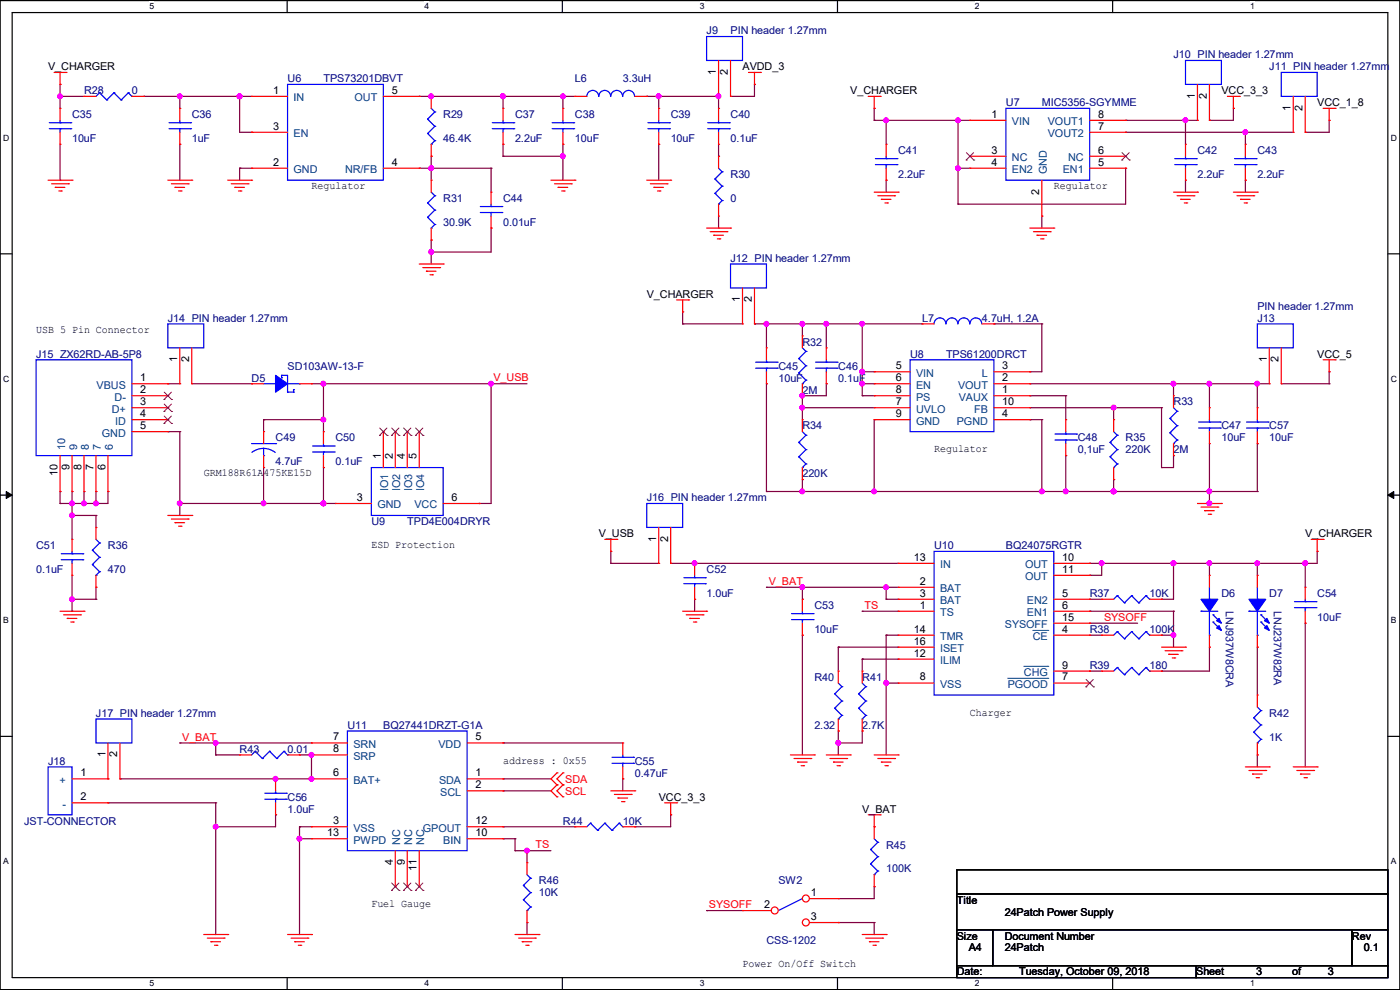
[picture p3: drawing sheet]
<svg xmlns="http://www.w3.org/2000/svg" width="297mm" height="210mm" viewBox="0 0 297 210" stroke-linecap="round" stroke-linejoin="round" font-family="sans-serif">
<defs><g id="words">
<g font-size="2.3" fill="#000080">
<text x="149.9" y="7.3">J9</text>
<text x="155" y="7.3">PIN header 1.27mm</text>
<text x="61" y="17.4">U6</text>
<text x="68.6" y="17.4">TPS73201DBVT</text>
<text x="122" y="17.4">L6</text>
<text x="132.1" y="17.4">3.3uH</text>
<text x="249" y="12.4">J10 PIN header 1.27mm</text>
<text x="269.3" y="14.9">J11 PIN header 1.27mm</text>
<text x="17.8" y="20">R28</text>
<text x="28" y="20">0</text>
<text x="213.4" y="22.5">U7</text>
<text x="221" y="22.5">MIC5356-SGYMME</text>
<text x="15.3" y="25.1">C35</text>
<text x="40.7" y="25.1">C36</text>
<text x="94" y="25.1">R29</text>
<text x="109.3" y="25.1">C37</text>
<text x="122" y="25.1">C38</text>
<text x="142.3" y="25.1">C39</text>
<text x="155" y="25.1">C40</text>
<text x="15.3" y="30.1">10uF</text>
<text x="40.7" y="30.1">1uF</text>
<text x="94" y="30.1">46.4K</text>
<text x="109.3" y="30.1">2.2uF</text>
<text x="122" y="30.1">10uF</text>
<text x="142.3" y="30.1">10uF</text>
<text x="155" y="30.1">0.1uF</text>
<text x="190.5" y="32.7">C41</text>
<text x="254" y="32.7">C42</text>
<text x="266.7" y="32.7">C43</text>
<text x="155" y="37.8">R30</text>
<text x="190.5" y="37.8">2.2uF</text>
<text x="254" y="37.8">2.2uF</text>
<text x="266.7" y="37.8">2.2uF</text>
<text x="94" y="42.8">R31</text>
<text x="94" y="47.9">30.9K</text>
<text x="106.7" y="42.8">C44</text>
<text x="106.7" y="47.9">0.01uF</text>
<text x="155" y="42.8">0</text>
<text x="155" y="55.5">J12 PIN header 1.27mm</text>
<text x="266.7" y="65.7">PIN header 1.27mm</text>
<text x="35.6" y="68.2">J14 PIN header 1.27mm</text>
<text x="195.6" y="68.2">L7</text>
<text x="208.3" y="68.2">4.7uH, 1.2A</text>
<text x="266.7" y="68.2">J13</text>
<text x="7.7" y="75.9">J15 ZX62RD-AB-5P8</text>
<text x="170.2" y="73.3">R32</text>
<text x="193.1" y="75.9">U8</text>
<text x="200.7" y="75.9">TPS61200DRCT</text>
<text x="53.4" y="80.9">D5</text>
<text x="61" y="78.4">SD103AW-13-F</text>
<text x="165.1" y="78.4">C45</text>
<text x="165.1" y="80.9">10uF</text>
<text x="170.2" y="83.5">2M</text>
<text x="177.8" y="78.4">C46</text>
<text x="177.8" y="80.9">0.1uF</text>
<text x="249" y="86">R33</text>
<text x="58.5" y="93.6">C49</text>
<text x="71.2" y="93.6">C50</text>
<text x="170.2" y="91.1">R34</text>
<text x="228.6" y="93.6">C48</text>
<text x="238.8" y="93.6">R35</text>
<text x="259.1" y="91.1">C47</text>
<text x="259.1" y="93.6">10uF</text>
<text x="269.3" y="91.1">C57</text>
<text x="269.3" y="93.6">10uF</text>
<text x="58.5" y="98.7">4.7uF</text>
<text x="71.2" y="98.7">0.1uF</text>
<text x="170.2" y="101.3">220K</text>
<text x="228.6" y="96.2">0,1uF</text>
<text x="238.8" y="96.2">220K</text>
<text x="249" y="96.2">2M</text>
<text x="137.2" y="106.3">J16 PIN header 1.27mm</text>
<text x="78.8" y="111.4">U9</text>
<text x="86.4" y="111.4">TPD4E004DRYR</text>
<text x="7.7" y="116.5">C51</text>
<text x="22.9" y="116.5">R36</text>
<text x="198.2" y="116.5">U10</text>
<text x="213.4" y="116.5">BQ24075RGTR</text>
<text x="7.7" y="121.6">0.1uF</text>
<text x="22.9" y="121.6">470</text>
<text x="149.9" y="121.6">C52</text>
<text x="149.9" y="126.7">1.0uF</text>
<text x="172.8" y="129.2">C53</text>
<text x="231.2" y="126.7">R37</text>
<text x="243.9" y="126.7">10K</text>
<text x="259.1" y="126.7">D6</text>
<text x="260.1" y="129.7" transform="rotate(90 260.1 129.7)">LNJ937W8CRA</text>
<text x="269.3" y="126.7">D7</text>
<text x="270.2" y="129.7" transform="rotate(90 270.2 129.7)">LNJ237W82RA</text>
<text x="279.4" y="126.7">C54</text>
<text x="279.4" y="131.7">10uF</text>
<text x="172.8" y="134.3">10uF</text>
<text x="231.2" y="134.3">R38</text>
<text x="243.9" y="134.3">100K</text>
<text x="231.2" y="141.9">R39</text>
<text x="243.9" y="141.9">180</text>
<text x="172.8" y="144.4">R40</text>
<text x="182.9" y="144.4">R41</text>
<text x="20.4" y="152.1">J17 PIN header 1.27mm</text>
<text x="73.7" y="154.6">U11</text>
<text x="81.3" y="154.6">BQ27441DRZT-G1A</text>
<text x="172.8" y="154.6">2.32</text>
<text x="182.9" y="154.6">2.7K</text>
<text x="269.3" y="152.1">R42</text>
<text x="50.8" y="159.7">R43</text>
<text x="61" y="159.7">0.01</text>
<text x="269.3" y="157.1">1K</text>
<text x="10.2" y="162.2">J18</text>
<text x="134.7" y="162.2">C55</text>
<text x="134.7" y="164.8">0.47uF</text>
<text x="61" y="169.8">C56</text>
<text x="61" y="172.4">1.0uF</text>
<text x="5.1" y="174.9">JST-CONNECTOR</text>
<text x="119.4" y="174.9">R44</text>
<text x="132.1" y="174.9">10K</text>
<text x="188" y="180">R45</text>
<text x="188" y="185.1">100K</text>
<text x="114.3" y="187.6">R46</text>
<text x="114.3" y="190.2">10K</text>
<text x="165.1" y="187.6">SW2</text>
<text x="162.6" y="200.3">CSS-1202</text>
</g>
<g font-size="2.3">
<text x="10.2" y="14.9">V_CHARGER</text>
<text x="151.9" y="15.9" transform="rotate(-90 151.9 15.9)">1</text>
<text x="154.4" y="15.9" transform="rotate(-90 154.4 15.9)">2</text>
<text x="157.5" y="14.9">AVDD_3</text>
<text x="58" y="19.9">1</text>
<text x="83.1" y="19.9">5</text>
<text x="180.4" y="20">V_CHARGER</text>
<text x="253.5" y="21" transform="rotate(-90 253.5 21)">1</text>
<text x="256" y="21" transform="rotate(-90 256 21)">2</text>
<text x="259.1" y="20">VCC_3_3</text>
<text x="273.8" y="23.5" transform="rotate(-90 273.8 23.5)">1</text>
<text x="276.3" y="23.5" transform="rotate(-90 276.3 23.5)">2</text>
<text x="279.4" y="22.5">VCC_1_8</text>
<text x="58" y="27.5">3</text>
<text x="210.4" y="25">1</text>
<text x="233" y="27.5">7</text>
<text x="233" y="25">8</text>
<text x="58" y="35.1">2</text>
<text x="83.1" y="35.1">4</text>
<text x="210.4" y="32.6">3</text>
<text x="210.4" y="35.1">4</text>
<text x="233" y="35.1">5</text>
<text x="233" y="32.6">6</text>
<text x="66.1" y="40.1">Regulator</text>
<text x="220.5" y="41.3" transform="rotate(-90 220.5 41.3)">2</text>
<text x="223.6" y="40.1">Regulator</text>
<text x="137.2" y="63.2">V_CHARGER</text>
<text x="157" y="64.1" transform="rotate(-90 157 64.1)">1</text>
<text x="159.5" y="64.1" transform="rotate(-90 159.5 64.1)">2</text>
<text x="7.7" y="70.6">USB 5 Pin Connector</text>
<text x="37.6" y="76.8" transform="rotate(-90 37.6 76.8)">1</text>
<text x="40.1" y="76.8" transform="rotate(-90 40.1 76.8)">2</text>
<text x="268.7" y="76.8" transform="rotate(-90 268.7 76.8)">1</text>
<text x="271.3" y="76.8" transform="rotate(-90 271.3 76.8)">2</text>
<text x="279.4" y="75.9">VCC_5</text>
<text x="29.8" y="80.9">1</text>
<text x="29.8" y="83.4">2</text>
<text x="190" y="78.3">5</text>
<text x="190" y="80.9">6</text>
<text x="190" y="83.4">8</text>
<text x="212.6" y="78.3">3</text>
<text x="212.6" y="80.9">2</text>
<text x="212.6" y="83.4">1</text>
<text x="29.8" y="85.9">3</text>
<text x="29.8" y="88.5">4</text>
<text x="190" y="85.9">7</text>
<text x="190" y="88.5">9</text>
<text x="212.6" y="85.9">10</text>
<text x="212.6" y="88.5">4</text>
<text x="29.8" y="91">5</text>
<text x="198.2" y="96">Regulator</text>
<text x="12.2" y="101" transform="rotate(-90 12.2 101)">10</text>
<text x="14.7" y="99.7" transform="rotate(-90 14.7 99.7)">9</text>
<text x="17.3" y="99.7" transform="rotate(-90 17.3 99.7)">8</text>
<text x="19.8" y="99.7" transform="rotate(-90 19.8 99.7)">7</text>
<text x="22.4" y="99.7" transform="rotate(-90 22.4 99.7)">6</text>
<text x="43.2" y="101">GRM188R61A475KE15D</text>
<text x="80.8" y="97.4" transform="rotate(-90 80.8 97.4)">1</text>
<text x="83.3" y="97.4" transform="rotate(-90 83.3 97.4)">2</text>
<text x="85.9" y="97.4" transform="rotate(-90 85.9 97.4)">4</text>
<text x="88.4" y="97.4" transform="rotate(-90 88.4 97.4)">5</text>
<text x="75.7" y="106.3">3</text>
<text x="95.8" y="106.3">6</text>
<text x="127" y="114">V_USB</text>
<text x="276.9" y="114">V_CHARGER</text>
<text x="78.8" y="116.3">ESD Protection</text>
<text x="139.2" y="114.9" transform="rotate(-90 139.2 114.9)">1</text>
<text x="141.7" y="114.9" transform="rotate(-90 141.7 114.9)">2</text>
<text x="193.8" y="119">13</text>
<text x="225.3" y="119">10</text>
<text x="195.1" y="124">2</text>
<text x="225.3" y="121.5">11</text>
<text x="195.1" y="126.6">3</text>
<text x="195.1" y="129.1">1</text>
<text x="225.3" y="126.6">5</text>
<text x="225.3" y="129.1">6</text>
<text x="225.3" y="131.7">15</text>
<text x="193.8" y="134.2">14</text>
<text x="193.8" y="136.7">16</text>
<text x="225.3" y="134.2">4</text>
<text x="193.8" y="139.3">12</text>
<text x="225.3" y="141.8">9</text>
<text x="195.1" y="144.4">8</text>
<text x="225.3" y="144.4">7</text>
<text x="205.8" y="151.8">Charger</text>
<text x="22.4" y="160.7" transform="rotate(-90 22.4 160.7)">1</text>
<text x="24.9" y="160.7" transform="rotate(-90 24.9 160.7)">2</text>
<text x="70.7" y="157.1">7</text>
<text x="70.7" y="159.6">8</text>
<text x="100.9" y="157.1">5</text>
<text x="17.1" y="164.7">1</text>
<text x="70.7" y="164.7">6</text>
<text x="100.9" y="164.7">1</text>
<text x="100.9" y="167.2">2</text>
<text x="106.7" y="162">address : 0x55</text>
<text x="17.1" y="169.8">2</text>
<text x="139.7" y="169.8">VCC_3_3</text>
<text x="182.9" y="172.4">V_BAT</text>
<text x="69.4" y="177.4">13</text>
<text x="70.7" y="174.8">3</text>
<text x="100.9" y="174.8">12</text>
<text x="100.9" y="177.4">10</text>
<text x="83.3" y="183.5" transform="rotate(-90 83.3 183.5)">4</text>
<text x="85.9" y="183.5" transform="rotate(-90 85.9 183.5)">9</text>
<text x="88.4" y="184.8" transform="rotate(-90 88.4 184.8)">11</text>
<text x="172" y="190.1">1</text>
<text x="203" y="191.7">Title</text>
<text x="78.8" y="192.5">Fuel Gauge</text>
<text x="162.1" y="192.6">2</text>
<text x="172" y="195.2">3</text>
<text x="213.2" y="194.2">24Patch Power Supply</text>
<text x="203" y="199.3">Size</text>
<text x="205.5" y="201.8">A4</text>
<text x="213.1" y="199.3">Document Number</text>
<text x="213.2" y="201.8">24Patch</text>
<text x="286.8" y="199.3">Rev</text>
<text x="289.4" y="201.8">0.1</text>
<text x="157.5" y="205.2">Power On/Off Switch</text>
<text x="203" y="206.9">Date:</text>
<text x="216.2" y="206.9">Tuesday, October 09, 2018</text>
<text x="253.8" y="206.9">Sheet</text>
<text x="266.5" y="206.9">3</text>
<text x="274.1" y="206.9">of</text>
<text x="281.7" y="206.9">3</text>
</g>
<g font-size="2.3" fill="#004080">
<text x="62.3" y="21.5">IN</text>
<text x="75.2" y="21.5">OUT</text>
<text x="62.3" y="29.1">EN</text>
<text x="214.7" y="26.6">VIN</text>
<text x="222.3" y="29.1">VOUT2</text>
<text x="222.3" y="26.6">VOUT1</text>
<text x="214.7" y="34.2">NC</text>
<text x="226.6" y="34.2">NC</text>
<text x="62.3" y="36.7">GND</text>
<text x="73.2" y="36.7">NR/FB</text>
<text x="214.7" y="36.7">EN2</text>
<text x="222.1" y="37" transform="rotate(-90 222.1 37)">GND</text>
<text x="225.5" y="36.7">EN1</text>
<text x="20.5" y="82.5">VBUS</text>
<text x="194.4" y="79.9">VIN</text>
<text x="194.4" y="82.5">EN</text>
<text x="203.2" y="82.5">VOUT</text>
<text x="208.3" y="79.9">L</text>
<text x="23.7" y="87.5">D+</text>
<text x="24.3" y="85">D-</text>
<text x="194.4" y="85">PS</text>
<text x="194.4" y="87.5">UVLO</text>
<text x="203.4" y="85">VAUX</text>
<text x="206.7" y="87.5">FB</text>
<text x="13.8" y="95.4" transform="rotate(-90 13.8 95.4)">10</text>
<text x="16.3" y="95.4" transform="rotate(-90 16.3 95.4)">9</text>
<text x="18.9" y="95.4" transform="rotate(-90 18.9 95.4)">8</text>
<text x="21.4" y="95.4" transform="rotate(-90 21.4 95.4)">7</text>
<text x="21.6" y="92.6">GND</text>
<text x="24" y="95.4" transform="rotate(-90 24 95.4)">6</text>
<text x="24.4" y="90.1">ID</text>
<text x="194.4" y="90.1">GND</text>
<text x="203" y="90.1">PGND</text>
<text x="80.1" y="107.9">GND</text>
<text x="82.4" y="104.1" transform="rotate(-90 82.4 104.1)">IO1</text>
<text x="84.9" y="104.1" transform="rotate(-90 84.9 104.1)">IO2</text>
<text x="87.5" y="104.1" transform="rotate(-90 87.5 104.1)">IO3</text>
<text x="87.9" y="107.9">VCC</text>
<text x="90" y="104.1" transform="rotate(-90 90 104.1)">IO4</text>
<text x="199.4" y="120.6">IN</text>
<text x="199.4" y="125.6">BAT</text>
<text x="217.5" y="120.6">OUT</text>
<text x="217.5" y="123.1">OUT</text>
<text x="199.4" y="128.2">BAT</text>
<text x="199.4" y="130.7">TS</text>
<text x="217.9" y="128.2">EN2</text>
<text x="217.9" y="130.7">EN1</text>
<text x="199.4" y="135.8">TMR</text>
<text x="213.2" y="133.3">SYSOFF</text>
<text x="219.1" y="135.8">CE</text>
<text x="199.4" y="138.3">ISET</text>
<text x="199.4" y="140.9">ILIM</text>
<text x="217.2" y="143.4">CHG</text>
<text x="199.4" y="146">VSS</text>
<text x="213.8" y="146">PGOOD</text>
<text x="75" y="158.7">SRN</text>
<text x="75" y="161.2">SRP</text>
<text x="93" y="158.7">VDD</text>
<text x="12.7" y="166.3">+</text>
<text x="75" y="166.3">BAT+</text>
<text x="93.1" y="166.3">SDA</text>
<text x="13.3" y="171.4">-</text>
<text x="93.4" y="168.8">SCL</text>
<text x="75" y="176.4">VSS</text>
<text x="75" y="179">PWPD</text>
<text x="84.9" y="179.2" transform="rotate(-90 84.9 179.2)">NC</text>
<text x="87.5" y="179.2" transform="rotate(-90 87.5 179.2)">NC</text>
<text x="89.7" y="176.4">GPOUT</text>
<text x="90" y="179.2" transform="rotate(-90 90 179.2)">NC</text>
<text x="94" y="179">BIN</text>
</g>
<g font-size="2.3" fill="#f00">
<text x="104.7" y="80.9">V_USB</text>
<text x="163.1" y="124.1">V_BAT</text>
<text x="183.4" y="129.2">TS</text>
<text x="234.2" y="131.7">SYSOFF</text>
<text x="38.7" y="157.1">V_BAT</text>
<text x="119.9" y="166">SDA</text>
<text x="119.9" y="168.6">SCL</text>
<text x="113.6" y="180">TS</text>
<text x="150.4" y="192.7">SYSOFF</text>
</g>
<g font-size="1.8">
<text x="31.7" y="2">5</text>
<text x="90.1" y="2">4</text>
<text x="148.5" y="2">3</text>
<text x="206.8" y="2">2</text>
<text x="265.2" y="2">1</text>
<text x=".7" y="29.8">D</text>
<text x="295.1" y="29.8">D</text>
<text x=".7" y="81">C</text>
<text x="295.1" y="81">C</text>
<text x=".7" y="132.2">B</text>
<text x="295.1" y="132.2">B</text>
<text x=".7" y="183.4">A</text>
<text x="295.1" y="183.4">A</text>
<text x="31.7" y="209.3">5</text>
<text x="90.1" y="209.3">4</text>
<text x="148.5" y="209.3">3</text>
<text x="206.8" y="209.3">2</text>
<text x="265.2" y="209.3">1</text>
</g>
</g></defs>
<path d="M0 .1h297v209.8h-297zM2.6 2.7h291.8v204.7h-291.8z" fill="none" stroke="#000" stroke-width=".25"/>
<g fill="#fff">
<path d="M31.7 .4h1v2h-1z"/>
<path d="M31.7 207.6h1v2h-1z"/>
</g>
<path d="M60.9 .1v2.6M60.9 207.4v2.5" fill="none" stroke="#000" stroke-width=".25"/>
<g fill="#fff">
<path d="M90.1 .4h1v2h-1z"/>
<path d="M90.1 207.6h1v2h-1z"/>
</g>
<path d="M119.3 .1v2.6M119.3 207.4v2.5" fill="none" stroke="#000" stroke-width=".25"/>
<g fill="#fff">
<path d="M148.5 .4h.9v2h-.9z"/>
<path d="M148.5 207.6h.9v2h-.9z"/>
</g>
<path d="M177.7 .1v2.6M177.7 207.4v2.5" fill="none" stroke="#000" stroke-width=".25"/>
<g fill="#fff">
<path d="M206.8 .4h1v2h-1z"/>
<path d="M206.8 207.6h1v2h-1z"/>
</g>
<path d="M236.1 .1v2.6M236.1 207.4v2.5" fill="none" stroke="#000" stroke-width=".25"/>
<g fill="#fff">
<path d="M265.2 .4h1v2h-1z"/>
<path d="M265.2 207.6h1v2h-1z"/>
<path d="M.7 28.2h1.2v2h-1.2z"/>
<path d="M295.1 28.2h1.2v2h-1.2z"/>
<path d="M.7 79.4h1.2v2h-1.2z"/>
<path d="M295.1 79.4h1.2v2h-1.2z"/>
</g>
<path d="M0 53.8h2.6M294.4 53.8h2.6" fill="none" stroke="#000" stroke-width=".25"/>
<g fill="#fff">
<path d="M.7 130.6h1.2v2h-1.2z"/>
<path d="M295.1 130.6h1.1v2h-1.1z"/>
</g>
<path d="M0 105h2.6M294.4 105h2.6" fill="none" stroke="#000" stroke-width=".25"/>
<path d="M1.3 104.3l1.3 .7-1.3 .7zM294.4 105l1.3-.7v1.4z" fill="#000" stroke="#000" stroke-width=".21"/>
<g fill="#fff">
<path d="M.7 181.8h1.2v2h-1.2z"/>
<path d="M295.1 181.8h1.1v2h-1.1z"/>
</g>
<path d="M0 156.2h2.6M294.4 156.2h2.6M203 184.5h91.4v5.1h-91.4zM203 189.6h91.4v7.6h-91.4zM203 197.2h7.6v7.7h-7.6zM210.6 197.2h76.2v7.7h-76.2zM286.8 197.2h7.6v7.7h-7.6zM203 204.9h50.8v2.5h-50.8zM253.8 204.9h40.6v2.5h-40.6z" fill="none" stroke="#000" stroke-width=".25"/>
<g fill="none" stroke="#800040" stroke-width=".25">
<path d="M12.7 17.9h.1M12.7 17.9v5.1M160.1 17.9h.1M160.1 17.9v2.5h-5.1M12.7 20.4h.1M12.7 38.2h.1M12.7 20.4h5.1M12.7 30.6v7.6M30.5 20.4h.1M30.5 20.4h22.9M38.1 20.4h.1M38.1 30.6h.1"/>
<path d="M38.1 20.4v2.6M38.1 30.6v7.6M50.8 35.7h.1M50.8 20.4h.1M50.8 35.7h2.6M50.8 20.4v7.7h2.6M50.8 35.7v2.5M53.4 28.1h.1M88.9 20.4h.1M88.9 35.7h.1M88.9 20.4h33.1M88.9 35.7h15.3"/>
<path d="M91.5 35.7h.1M91.5 20.4h.1M91.5 33.1h.1M91.5 33.1v5.1M104.2 35.7h.1M104.2 35.7v5.1M106.7 20.4h.1M106.7 30.6h.1M106.7 33.1h.1M106.7 20.4v2.6M106.7 30.6v2.5M106.7 33.1h12.7"/>
<path d="M119.4 20.4h.1M119.4 33.1h.1M119.4 30.6h.1M119.4 20.4v2.6M119.4 30.6v7.6M137.2 20.4h.1M137.2 20.4h15.2M139.7 20.4h.1M139.7 30.6h.1M139.7 20.4v2.6M139.7 30.6v7.6M152.4 20.4h.1"/>
<path d="M152.4 33.1h.1M152.4 20.4v2.6M152.4 30.6v2.5M155 20.4h.1M185.5 23h.1M185.5 25.5h.1M185.5 23v2.5M185.5 25.5h20.3M188 25.5h.1M188 38.2h.1M188 25.5v5.1M188 38.2v2.6"/>
<path d="M203.2 25.5h.1M203.2 35.7h.1M203.2 35.7h2.6M203.2 25.5v17.8M238.8 28.1h.1M238.8 25.5h.1M238.8 35.7h.1M238.8 25.5h15.2M238.8 28.1h35.6M238.8 35.7v7.6h-35.6M251.5 25.5h.1M251.5 38.2h.1"/>
<path d="M251.5 25.5v5.1M251.5 38.2v2.6M256.6 25.5h.1M261.7 23h.1M261.7 23v2.5h-5.1M264.2 28.1h.1M264.2 38.2h.1M264.2 28.1v2.5M264.2 38.2v2.6M276.9 28.1h.1M282 25.5h.1M282 25.5v2.6h-5.1"/>
<path d="M91.5 53.5h.1M91.5 50.9h.1M91.5 50.9v5.1M104.2 48.4h.1M104.2 48.4v5.1h-12.7M152.4 48.4h.1M152.4 45.8v2.6M203.2 43.3h.1M221 45.8h.1M221 45.8v2.6M144.8 66.2h.1M144.8 68.7h.1"/>
<path d="M144.8 66.2v2.5M144.8 68.7h12.7M160.1 68.7h.1M160.1 68.7h35.5M162.6 68.7h.1M162.6 68.7v5.1M170.2 68.7h.1M170.2 68.7v2.5M175.3 68.7h.1M175.3 68.7v5.1M182.9 78.9h.1M182.9 68.7h.1"/>
<path d="M182.9 68.7v15.2M182.9 78.9h2.6M210.9 68.7h.1M210.9 68.7h10.1M218.5 78.9h.1M221 68.7h.1M221 68.7v10.2h-2.5M282 78.9h.1M282 78.9v2.5M35.6 91.6h.1M35.6 81.4h.1M35.6 81.4h2.5"/>
<path d="M35.6 91.6h2.5M38.1 91.6h.1M38.1 91.6v17.7M40.7 81.4h12.7M53.4 81.4h.1M55.9 89h.1M55.9 99.2h.1M55.9 89h12.7M55.9 89v2.6M55.9 99.2v7.6M66.1 81.4h45.7M68.6 89h.1"/>
<path d="M68.6 81.4h.1M68.6 99.2h.1M68.6 81.4v10.2M68.6 99.2v7.6M104.2 81.4h.1M104.2 81.4v25.4h-2.6M162.6 81.4h.1M162.6 81.4v22.9M170.2 86.5h.1M170.2 83.9h.1M170.2 86.5h15.3M170.2 83.9v5.1"/>
<path d="M175.3 81.4h.1M175.3 81.4v2.5h-5.1M182.9 81.4h.1M182.9 83.9h.1M182.9 81.4h2.6M182.9 83.9h2.6M185.5 89h.1M185.5 89v15.3M218.5 83.9h.1M218.5 89h.1M218.5 81.4h.1M218.5 86.5h.1"/>
<path d="M218.5 81.4h50.8M218.5 83.9h7.6M218.5 89h2.5M218.5 86.5h27.9M221 89h.1M221 89v15.3M226.1 83.9h.1M226.1 96.6h.1M226.1 83.9v5.1M226.1 96.6v7.7M236.3 86.5h.1M236.3 86.5v2.5"/>
<path d="M246.4 86.5h.1M246.4 99.2h.1M246.4 86.5v12.7M249 96.6h.1M249 81.4h.1M249 81.4v2.5M249 96.6v2.6h-2.6M256.6 81.4h.1M256.6 81.4v5.1M256.6 94.1v12.7M266.7 81.4h.1M266.7 94.1h.1"/>
<path d="M266.7 81.4v5.1M266.7 94.1v10.2M271.8 81.4h10.2M282 81.4h.1M12.7 104.3h.1M12.7 106.8h.1M12.7 104.3v2.5M15.3 104.3h.1M15.3 106.8h.1M15.3 109.3h.1M15.3 104.3v10.1M15.3 109.3h5.1"/>
<path d="M17.8 104.3h.1M17.8 106.8h.1M17.8 104.3v2.5M20.4 106.8h.1M20.4 104.3h.1M20.4 109.3h.1M20.4 104.3v2.5M20.4 109.3v2.6M22.9 104.3h.1M22.9 104.3v2.5h-10.2M38.1 106.8h.1M38.1 106.8h33.1"/>
<path d="M55.9 106.8h.1M68.6 106.8h.1M101.6 106.8h.1M129.6 117h.1M129.6 119.5h.1M129.6 119.5h10.1M129.6 117v2.5M142.3 119.5h.1M142.3 119.5h48.2M147.4 119.5h.1M162.6 104.3h.1M162.6 104.3h104.1"/>
<path d="M170.2 104.3h.1M170.2 101.7h.1M170.2 101.7v2.6M185.5 104.3h.1M221 104.3h.1M226.1 104.3h.1M231.2 119.5h.1M233.7 119.5h.1M233.7 119.5v2.5h-2.5M236.3 101.7h.1M236.3 104.3h.1M236.3 101.7v2.6"/>
<path d="M249 119.5h.1M249 119.5v7.6h-2.6M256.6 119.5h.1M256.6 104.3h.1M256.6 106.8h.1M256.6 119.5v2.5M266.7 119.5h.1M266.7 104.3h.1M266.7 119.5v2.5M276.9 119.5h.1M276.9 119.5v5.1M279.4 117h.1"/>
<path d="M279.4 117v2.5h-48.2M15.3 127.1h.1M15.3 129.7h.1M15.3 122v7.7M15.3 127.1h5.1M20.4 127.1h.1M20.4 124.6h.1M20.4 124.6v2.5M147.4 127.1h.1M147.4 127.1v2.6M162.6 124.6h.1M162.6 124.6h27.9"/>
<path d="M170.2 124.6h.1M170.2 134.7h.1M170.2 127.1h.1M170.2 124.6v2.5M170.2 134.7v25.4M177.8 137.3h.1M177.8 137.3h12.7M177.8 137.3v5.1M182.9 129.7h.1M182.9 139.8h.1M182.9 129.7h7.6M182.9 139.8h7.6"/>
<path d="M182.9 139.8v2.6M188 124.6h.1M188 134.7h.1M188 127.1h.1M188 124.6v2.5M188 134.7v25.4M188 134.7h2.5M188 127.1h2.5M231.2 122h.1M231.2 127.1h.1M231.2 129.7h.1M231.2 134.7h.1"/>
<path d="M231.2 132.2h.1M231.2 129.7h17.8M231.2 134.7h2.5M231.2 127.1h2.5M231.2 132.2h10.1M246.4 127.1h.1M246.4 134.7h.1M246.4 134.7h2.6M249 134.7h.1M249 129.7h.1M249 129.7v7.6M256.6 137.3h.1"/>
<path d="M256.6 137.3v5.1h-10.2M266.7 137.3h.1M266.7 137.3v10.1M276.9 132.2h.1M276.9 132.2v30.5M38.1 157.6h.1M38.1 157.6h28M45.8 157.6h.1M45.8 157.6v2.5M106.7 157.6h.1M106.7 157.6h25.4M177.8 157.6h.1"/>
<path d="M177.8 155.1h.1M177.8 155.1v5M182.9 155.1h.1M182.9 155.1v2.5h-5.1M188 144.9h.1M188 144.9h2.5M231.2 142.4h.1M231.2 142.4h2.5M246.4 142.4h.1M22.9 170.3h.1M22.9 170.3h22.9M25.4 165.2h.1"/>
<path d="M45.8 170.3h.1M45.8 175.4h.1M45.8 160.1h.1M45.8 170.3v27.9M45.8 160.1h5M58.5 165.2h.1M58.5 172.8h.1M58.5 172.8v2.6h-12.7M63.5 175.4h.1M63.5 177.9h.1M63.5 160.1h.1M63.5 175.4h2.6"/>
<path d="M63.5 175.4v22.8M63.5 177.9h2.6M63.5 160.1h2.6M66.1 160.1h.1M66.1 160.1v5.1h-40.7M106.7 175.4h.1M106.7 165.2h.1M106.7 167.8h.1M106.7 177.9h.1M106.7 165.2h10.2M106.7 175.4h15.3M106.7 177.9h2.6"/>
<path d="M106.7 167.8h10.2M109.3 177.9h.1M109.3 177.9v2.6M132.1 165.2h.1M132.1 165.2v2.6M134.7 175.4h.1M142.3 172.8h.1M142.3 172.8v2.6h-7.6M266.7 160.1h.1M266.7 160.1v2.6M109.3 180.5h.1M109.3 180.5h7.6"/>
<path d="M111.8 180.5h.1M111.8 195.7h.1M111.8 180.5v2.5M111.8 195.7v2.5M149.9 193.2h.1M149.9 193.2h7.6M177.8 190.6h.1M177.8 195.7h.1M177.8 195.7h7.7M185.5 188.1h.1M185.5 195.7h.1M185.5 188.1v2.5h-7.7"/>
<path d="M185.5 195.7v2.5"/>
</g>
<g fill="#f0f" stroke="#f0f" stroke-width=".25">
<circle cx="91.5" cy="35.7" r=".49"/>
<circle cx="91.5" cy="53.4" r=".49"/>
<circle cx="106.7" cy="20.4" r=".49"/>
<circle cx="91.5" cy="20.4" r=".49"/>
<circle cx="119.4" cy="20.4" r=".49"/>
<circle cx="119.4" cy="33.1" r=".49"/>
<circle cx="50.8" cy="20.4" r=".49"/>
<circle cx="12.7" cy="20.4" r=".49"/>
<circle cx="20.3" cy="106.8" r=".49"/>
<circle cx="38.1" cy="106.8" r=".49"/>
<circle cx="17.8" cy="106.8" r=".49"/>
<circle cx="15.3" cy="106.8" r=".49"/>
<circle cx="15.3" cy="109.3" r=".49"/>
<circle cx="66.1" cy="165.2" r=".49"/>
<circle cx="66.1" cy="160.1" r=".49"/>
<circle cx="58.4" cy="165.2" r=".49"/>
<circle cx="45.7" cy="175.4" r=".49"/>
<circle cx="63.5" cy="177.9" r=".49"/>
<circle cx="111.8" cy="180.4" r=".49"/>
<circle cx="147.3" cy="119.5" r=".49"/>
<circle cx="188" cy="124.6" r=".49"/>
<circle cx="170.2" cy="124.6" r=".49"/>
<circle cx="45.7" cy="157.6" r=".49"/>
<circle cx="248.9" cy="119.5" r=".49"/>
<circle cx="233.7" cy="119.5" r=".49"/>
<circle cx="188" cy="144.9" r=".49"/>
<circle cx="248.9" cy="134.7" r=".49"/>
<circle cx="256.6" cy="119.5" r=".49"/>
<circle cx="276.9" cy="119.5" r=".49"/>
<circle cx="266.7" cy="119.5" r=".49"/>
<circle cx="182.9" cy="81.4" r=".49"/>
<circle cx="182.9" cy="78.8" r=".49"/>
<circle cx="170.2" cy="104.2" r=".49"/>
<circle cx="221" cy="104.2" r=".49"/>
<circle cx="182.9" cy="68.7" r=".49"/>
<circle cx="236.2" cy="86.5" r=".49"/>
<circle cx="185.4" cy="104.2" r=".49"/>
<circle cx="236.2" cy="104.2" r=".49"/>
<circle cx="226.1" cy="104.2" r=".49"/>
<circle cx="248.9" cy="81.4" r=".49"/>
<circle cx="162.6" cy="68.7" r=".49"/>
<circle cx="170.2" cy="86.5" r=".49"/>
<circle cx="175.3" cy="68.7" r=".49"/>
<circle cx="170.2" cy="68.7" r=".49"/>
<circle cx="170.2" cy="83.9" r=".49"/>
<circle cx="256.6" cy="104.2" r=".49"/>
<circle cx="188" cy="25.5" r=".49"/>
<circle cx="68.6" cy="106.8" r=".49"/>
<circle cx="68.6" cy="89" r=".49"/>
<circle cx="68.6" cy="81.4" r=".49"/>
<circle cx="55.9" cy="106.8" r=".49"/>
<circle cx="104.2" cy="81.4" r=".49"/>
<circle cx="203.2" cy="35.7" r=".49"/>
<circle cx="203.2" cy="25.5" r=".49"/>
<circle cx="266.7" cy="81.4" r=".49"/>
<circle cx="152.4" cy="20.4" r=".49"/>
<circle cx="139.7" cy="20.4" r=".49"/>
<circle cx="264.2" cy="28" r=".49"/>
<circle cx="251.5" cy="25.5" r=".49"/>
<circle cx="177.8" cy="157.6" r=".49"/>
<circle cx="38.1" cy="20.4" r=".49"/>
<circle cx="15.3" cy="127.1" r=".49"/>
<circle cx="256.6" cy="81.4" r=".49"/>
<circle cx="256.6" cy="106.8" r=".49"/>
</g>
<g fill="none" stroke="#f00" stroke-width=".25">
<path d="M11.5 15.4h2.5M12.7 17.9h.1M12.7 15.4v2.5M14 15.4h.1M158.8 15.4h2.5M160.1 17.9h.1M160.1 15.4v2.5M161.3 15.4h.1M10.2 38.2h5.1M11 39h3.5M11.7 39.8h.1M11.7 39.8h2.1"/>
<path d="M12.7 23h.1M12.7 30.6h.1M12.7 23v2.5M12.7 28.1v2.5M14.5 39h.1M15.3 38.2h.1M35.6 38.2h5.1M36.4 39h3.5M37.1 39.8h.1M37.1 39.8h2.1M38.1 23h.1M38.1 30.6h.1"/>
<path d="M38.1 23v2.5M38.1 28.1v2.5M39.9 39h.1M40.7 38.2h.1M48.3 38.2h5.1M49.1 39h3.5M49.8 39.8h.1M49.8 39.8h2.1M52.6 39h.1M53.4 38.2h.1M53.4 20.4h.1M53.4 28.1h.1"/>
<path d="M53.4 35.7h.1M53.4 20.4h7.6M53.4 28.1h7.6M53.4 35.7h7.6M81.3 20.4h7.6M81.3 35.7h7.6M88.9 20.4h.1M88.9 35.7h.1M116.9 38.2h5.1M117.6 39h3.6M118.4 39.8h.1M118.4 39.8h2"/>
<path d="M121.2 39h.1M122 38.2h.1M137.2 38.2h5.1M138 39h3.5M138.7 39.8h.1M138.7 39.8h2.1M141.5 39h.1M142.3 38.2h.1M152.4 33.1h.1M152.4 33.1v2.6M184.2 20.4h2.5M185.5 23h.1"/>
<path d="M185.5 20.4v2.6M186.7 20.4h.1M260.4 20.4h2.5M261.7 23h.1M261.7 20.4v2.6M262.9 20.4h.1M264.2 30.6h.1M264.2 38.2h.1M264.2 30.6v2.5M264.2 35.7v2.5M280.7 23h2.6M282 25.5h.1"/>
<path d="M282 23v2.5M283.3 23h.1M12.5 40.5h.5M13 40.5h.1M37.9 40.5h.5M38.4 40.5h.1M50.6 40.5h.5M51.1 40.5h.1M88.9 56h5.1M89.7 56.8h3.6M90.5 57.5h.1M90.5 57.5h2"/>
<path d="M91.2 58.3h.5M91.7 58.3h.1M93.3 56.8h.1M94 56h.1M119.2 40.5h.5M119.7 40.5h.1M139.5 40.5h.5M140 40.5h.1M149.9 48.4h5.1M150.7 49.1h3.5M151.4 49.9h.1M151.4 49.9h2.1"/>
<path d="M152.2 50.7h.5M152.4 45.8h.1M152.4 43.3v2.5M152.7 50.7h.1M154.2 49.1h.1M155 48.4h.1M185.5 40.8h5M186.2 41.5h3.6M187 42.3h.1M187 42.3h2M187.7 43.1h.6M188.3 43.1h.1"/>
<path d="M189.8 41.5h.1M190.5 40.8h.1M218.5 48.4h5.1M219.2 49.1h3.6M220 49.9h.1M220 49.9h2M220.8 50.7h.5M221.3 50.7h.1M222.8 49.1h.1M223.6 48.4h.1M249 40.8h5M249.7 41.5h3.6"/>
<path d="M250.5 42.3h.1M250.5 42.3h2M251.2 43.1h.6M251.8 43.1h.1M253.3 41.5h.1M254 40.8h.1M261.7 40.8h5M262.4 41.5h3.6M263.2 42.3h.1M263.2 42.3h2M263.9 43.1h.6M264.5 43.1h.1"/>
<path d="M266 41.5h.1M266.7 40.8h.1M38.1 73.8v7.6M40.7 73.8v7.6M143.6 63.6h2.5M144.8 66.2h.1M144.8 63.6v2.6M146.1 63.6h.1M195.6 68.7h.1M195.6 68.7h2.6M208.3 68.7h2.6M210.9 68.7h.1"/>
<path d="M269.3 73.8v7.6M271.8 73.8v7.6M280.7 76.3h2.6M282 78.9h.1M282 76.3v2.6M283.3 76.3h.1M38.1 81.4h.1M40.7 81.4h.1M68.6 91.6h.1M68.6 99.2h.1M68.6 91.6v2.5M68.6 96.6v2.6"/>
<path d="M81.3 91.6h.1M81.3 91.6v7.6M83.9 91.6h.1M83.9 91.6v7.6M86.4 91.6h.1M86.4 91.6v7.6M88.9 91.6h.1M88.9 91.6v7.6M256.6 86.5h.1M256.6 94.1h.1M256.6 86.5v2.5M256.6 91.6v2.5"/>
<path d="M269.3 81.4h.1M271.8 81.4h.1M20.4 111.9h.1M20.4 111.9v2.5M35.6 109.3h5.1M36.4 110.1h3.5M37.1 110.9h.1M37.1 110.9h2.1M37.9 111.6h.5M38.4 111.6h.1M39.9 110.1h.1M40.7 109.3h.1"/>
<path d="M71.2 106.8h.1M71.2 106.8h7.6M94 106.8h7.6M101.6 106.8h.1M128.3 114.4h2.6M129.6 117h.1M129.6 114.4v2.6M130.9 114.4h.1M254 106.8h5.1M254.8 107.6h3.6M255.6 108.3h.1M255.6 108.3h2"/>
<path d="M256.3 109.1h.5M256.8 109.1h.1M258.4 107.6h.1M259.1 106.8h.1M278.2 114.4h2.5M279.4 117h.1M279.4 114.4v2.6M280.7 114.4h.1M12.7 129.7h5.1M13.5 130.4h3.6M14.3 131.2h.1M14.3 131.2h2"/>
<path d="M15 132h.5M15.5 132h.1M17.1 130.4h.1M17.8 129.7h.1M20.4 124.6h.1M20.4 122v2.6M144.8 129.7h5.1M145.6 130.4h3.5M146.3 131.2h.1M146.3 131.2h2.1M147.1 132h.5M147.6 132h.1"/>
<path d="M149.1 130.4h.1M149.9 129.7h.1M233.7 127.1h.1M233.7 127.1h2.6M243.9 127.1h2.5M246.4 127.1h.1M246.4 137.3h5.1M247.2 138h3.5M247.9 138.8h.1M247.9 138.8h2.1M248.7 139.6h.5M249.2 139.6h.1"/>
<path d="M250.7 138h.1M251.5 137.3h.1M256.6 122h.1M256.6 137.3h.1M256.6 122v2.6M256.6 134.7v2.6M266.7 122h.1M266.7 137.3h.1M266.7 122v2.6M266.7 134.7v2.6M66.1 157.6h.1M66.1 157.6h7.6"/>
<path d="M99.1 157.6h7.6M106.7 157.6h.1M132.1 157.6h.1M132.1 157.6v2.5M233.7 142.4h.1M233.7 142.4h2.6M243.9 142.4h2.5M246.4 142.4h.1M66.1 160.1h.1M66.1 165.2h.1M66.1 175.4h.1M66.1 177.9h.1"/>
<path d="M66.1 160.1h7.6M66.1 175.4h7.6M66.1 165.2h7.6M66.1 177.9h7.6M99.1 167.8h7.6M99.1 175.4h7.6M99.1 165.2h7.6M99.1 177.9h7.6M106.7 165.2h.1M106.7 167.8h.1M106.7 175.4h.1M106.7 177.9h.1"/>
<path d="M118.2 164h.1M118.2 166.5h.1M118.2 169h.1M118.2 164l-1.3 1.2 1.3 1.3M118.2 166.5l-1.3 1.3 1.3 1.2M119.4 166.5h.1M119.4 164h.1M119.4 169h.1M119.4 164l-1.2 1.2 1.2 1.3M119.4 166.5l-1.2 1.3 1.2 1.2M122 175.4h.1M122 175.4h2.5"/>
<path d="M129.6 167.8h5.1M130.3 168.5h3.6M131.1 169.3h.1M131.1 169.3h2M131.9 170.1h.5M132.1 165.2h.1M132.1 175.4h2.6M132.1 162.7v2.5M132.4 170.1h.1M133.9 168.5h.1M134.7 167.8h.1M134.7 175.4h.1"/>
<path d="M141 170.3h2.6M142.3 172.8h.1M142.3 170.3v2.5M143.6 170.3h.1M167.7 160.1h5.1M168.4 160.9h3.6M169.2 161.7h.1M169.2 161.7h2M170 162.4h.5M170.5 162.4h.1M172 160.9h.1M172.8 160.1h.1"/>
<path d="M175.3 160.1h5.1M176.1 160.9h3.5M176.8 161.7h.1M176.8 161.7h2.1M177.6 162.4h.5M178.1 162.4h.1M179.6 160.9h.1M180.4 160.1h.1M184.2 172.8h2.5M185.5 175.4h.1M185.5 160.1h5M185.5 172.8v2.6"/>
<path d="M186.2 160.9h3.6M186.7 172.8h.1M187 161.7h.1M187 161.7h2M187.7 162.4h.6M188.3 162.4h.1M189.8 160.9h.1M190.5 160.1h.1M264.2 162.7h5.1M265 163.4h3.5M265.7 164.2h.1M265.7 164.2h2.1"/>
<path d="M266.5 165h.5M267 165h.1M268.5 163.4h.1M269.3 162.7h.1M274.4 162.7h5M275.1 163.4h3.6M275.9 164.2h.1M275.9 164.2h2M276.6 165h.6M277.2 165h.1M278.7 163.4h.1M279.4 162.7h.1"/>
<path d="M43.2 198.2h5.1M44 199h3.5M44.7 199.8h.1M44.7 199.8h2.1M47.5 199h.1M48.3 198.2h.1M61 198.2h5.1M61.8 199h3.5M62.5 199.8h.1M62.5 199.8h2.1M65.3 199h.1M66.1 198.2h.1"/>
<path d="M83.9 188.1h.1M83.9 180.5v7.6M86.4 188.1h.1M86.4 180.5v7.6M88.9 188.1h.1M88.9 180.5v7.6M109.3 198.2h5M110 199h3.6M110.8 199.8h.1M110.8 199.8h2M111.8 183h.1M111.8 195.7h.1"/>
<path d="M111.8 183v2.5M111.8 193.2v2.5M113.6 199h.1M114.3 198.2h.1M182.9 198.2h5.1M183.7 199h3.5M184.4 199.8h.1M184.4 199.8h2.1M187.2 199h.1M188 198.2h.1M45.5 200.5h.5M46 200.5h.1"/>
<path d="M63.3 200.5h.5M63.8 200.5h.1M111.5 200.5h.6M112.1 200.5h.1M185.2 200.5h.5M185.7 200.5h.1"/>
</g>
<g fill="none" stroke="#00f" stroke-width=".25">
<path d="M61 17.9h20.3v20.3h-20.3zM10.5 27.3h4.5M10.5 26h4.5M12.7 26h.1M12.7 27.3h.1M12.7 25.5v.5M12.7 27.3v.8M15 27.3h.1M15 26h.1M35.9 27.3h4.5M35.9 26h4.5M38.1 26h.1"/>
<path d="M38.1 27.3h.1M38.1 25.5v.5M38.1 27.3v.8M40.4 27.3h.1M40.4 26h.1M151.7 38h.1M151.7 38l1.5 1.5M152.4 35.7l.8 .7M153.2 36.4h.1M153.2 39.5h.1M153.2 36.4l-1.5 1.6M153.2 39.5l-1.5 1.5"/>
<path d="M261.9 34.9h4.6M261.9 33.7h4.6M264.2 33.7h.1M264.2 34.9h.1M264.2 33.1v.6M264.2 34.9v.8M266.5 34.9h.1M266.5 33.7h.1M151.7 41h.1M151.7 41l1.5 1.5M152.4 43.3h.1M153.2 42.5h.1"/>
<path d="M153.2 42.5l-.8 .8M35.6 68.7h7.6v5.1h-7.6zM200.7 68.7a1.25 1.25 0 0 0-1.3-1.3 1.25 1.25 0 0 0-1.2 1.3M203.2 68.7a1.25 1.25 0 0 0-1.2-1.3 1.25 1.25 0 0 0-1.3 1.3M205.7 68.7a1.25 1.25 0 0 0-1.2-1.3 1.25 1.25 0 0 0-1.3 1.3M208.3 68.7a1.25 1.25 0 0 0-1.3-1.3 1.25 1.25 0 0 0-1.2 1.3M266.7 68.7h7.7v5.1h-7.7zM66.3 95.9h4.6M66.3 94.6h4.6M68.6 94.6h.1M68.6 95.9h.1M68.6 94.1v.5"/>
<path d="M68.6 95.9v.7M70.9 95.9h.1M70.9 94.6h.1M78.8 99.2h15.2v10.1h-15.2zM254.3 90.8h4.6M254.3 89.5h4.6M256.6 89.5h.1M256.6 90.8h.1M256.6 89v.5M256.6 90.8v.8M258.9 90.8h.1M258.9 89.5h.1"/>
<path d="M19.6 116.7h.1M19.6 119.8h.1M19.6 116.7l1.5 1.5M19.6 119.8l1.5 1.5M20.4 114.4l.7 .8M21.1 115.2h.1M21.1 118.2h.1M21.1 115.2l-1.5 1.5M21.1 118.2l-1.5 1.6M20.4 122h.1M21.1 121.3h.1M21.1 121.3l-.7 .7"/>
<path d="M237 126.4h.1M237 126.4l-.7 .7M237 126.4l1.5 1.5M238.5 127.9h.1M240.1 126.4h.1M240.1 126.4l-1.6 1.5M240.1 126.4l1.5 1.5M241.6 127.9h.1M243.1 126.4h.1M243.1 126.4l-1.5 1.5M243.1 126.4l.8 .7M243.9 127.1h.1"/>
<path d="M254.8 129.7h.1M254.8 129.7h3.6M256.6 127.1h.1M256.6 134.7h.1M256.6 124.6v2.5M256.6 129.7v5M257.3 130.4h.1M257.3 132h.1M257.3 130.4l1.6 1.6M257.3 132l1.6 1.5M265 129.7h.1M265 129.7h3.5"/>
<path d="M266.7 127.1h.1M266.7 134.7h.1M266.7 124.6v2.5M266.7 129.7v5M267.5 130.4h.1M267.5 132h.1M267.5 130.4l1.5 1.6M267.5 132l1.5 1.5M73.7 155.1h25.4v25.4h-25.4zM237 141.6h.1M237 141.6l-.7 .8M237 141.6l1.5 1.5"/>
<path d="M238.5 143.1h.1M240.1 141.6h.1M240.1 141.6l-1.6 1.5M240.1 141.6l1.5 1.5M241.6 143.1h.1M243.1 141.6h.1M243.1 141.6l-1.5 1.5M243.1 141.6l.8 .8M243.9 142.4h.1M125.3 174.6h.1M125.3 174.6l-.8 .8M125.3 174.6l1.5 1.5"/>
<path d="M126.8 176.1h.1M128.3 174.6h.1M128.3 174.6l-1.5 1.5M128.3 174.6l1.5 1.5M129.8 176.1h.1M129.8 161.9h4.6M129.8 160.7h4.6M131.4 174.6h.1M131.4 174.6l-1.6 1.5M131.4 174.6l.7 .8M132.1 175.4h.1M132.1 160.7h.1"/>
<path d="M132.1 161.9h.1M132.1 160.1v.6M132.1 161.9v.8M134.4 161.9h.1M134.4 160.7h.1M111 187.8h.1M111 190.9h.1M111 187.8l1.6 1.6M111 190.9l1.6 1.5M111.8 193.2h.1M111.8 185.5l.8 .8M112.6 186.3h.1"/>
<path d="M112.6 189.4h.1M112.6 192.4h.1M112.6 186.3l-1.6 1.5M112.6 189.4l-1.6 1.5M112.6 192.4l-.8 .8M170.2 190.6h.1M170.2 190.6l-5.1 2.6"/>
</g>
<g fill="#00f" stroke="#00f" stroke-width=".25">
<path d="M265 127.1h3.5l-1.8 2.6z" fill-rule="evenodd"/>
<path d="M268.3 133.2l.5-.5 .5 1z" fill-rule="evenodd"/>
<path d="M268.3 131.7l.5-.5 .5 1z" fill-rule="evenodd"/>
<path d="M254.8 127.1h3.6l-1.8 2.6z" fill-rule="evenodd"/>
<path d="M258.6 132.7l.5 1-1-.5z" fill-rule="evenodd"/>
<path d="M258.6 131.2l.5 1-1-.5z" fill-rule="evenodd"/>
</g>
<g fill="none" stroke="#804000" stroke-width=".21">
<path d="M80.5 92.4h.1M80.6 90.8l1.5 1.6M82.1 90.8l-1.6 1.6M82.1 92.4h.1M83.1 92.4h.1M83.1 90.8l1.6 1.6M84.6 90.8l-1.5 1.6M84.7 92.4h.1M85.6 92.4h.1M85.6 90.8l1.6 1.6M87.2 90.8l-1.6 1.6M87.2 92.4h.1"/>
<path d="M88.1 92.4h.1M88.2 90.8l1.5 1.6M89.7 90.8l-1.6 1.6M89.7 92.4h.1M83.1 188.9h.1M83.1 187.3l1.6 1.6M84.6 187.3l-1.5 1.6M84.7 188.9h.1M85.6 188.9h.1M85.6 187.3l1.6 1.6M87.2 187.3l-1.6 1.6M87.2 188.9h.1"/>
<path d="M88.1 188.9h.1M88.2 187.3l1.5 1.6M89.7 187.3l-1.6 1.6M89.7 188.9h.1"/>
</g>
<circle cx="164.4" cy="193.1" r=".74" fill="#fff" stroke="#f00" stroke-width=".25"/>
<path d="M157.5 193.2h.1M157.5 193.2h6.1" fill="none" stroke="#f00" stroke-width=".25"/>
<circle cx="171" cy="190.6" r=".74" fill="#fff" stroke="#f00" stroke-width=".25"/>
<path d="M171.7 190.6h6.1M177.8 190.6h.1" fill="none" stroke="#f00" stroke-width=".25"/>
<circle cx="171" cy="195.7" r=".74" fill="#fff" stroke="#f00" stroke-width=".25"/>
<g fill="none" stroke="#f00" stroke-width=".25">
<path d="M152.4 12.8v7.6M155 12.8v7.6M254 17.9v7.6M256.6 17.9v7.6M17.8 20.4h.1M17.8 20.4h2.6M28 20.4h2.5M30.5 20.4h.1M91.5 38.2h.1M91.5 20.4h.1M91.5 33.1h.1M91.5 20.4v2.6"/>
<path d="M91.5 30.6v2.5M91.5 38.2v2.6M106.7 23h.1M106.7 30.6h.1M106.7 23v2.5M106.7 28.1v2.5M119.4 23h.1M119.4 30.6h.1M119.4 23v2.5M119.4 28.1v2.5M122 20.4h.1M122 20.4h2.5"/>
<path d="M134.7 20.4h2.5M137.2 20.4h.1M139.7 23h.1M139.7 30.6h.1M139.7 23v2.5M139.7 28.1v2.5M152.4 23h.1M152.4 30.6h.1M152.4 20.4h.1M152.4 23v2.5M152.4 28.1v2.5M155 20.4h.1"/>
<path d="M188 30.6h.1M188 38.2h.1M188 30.6v2.5M188 35.7v2.5M205.8 25.5h.1M205.8 33.1h.1M205.8 35.7h.1M205.8 25.5h7.6M205.8 33.1h7.6M205.8 35.7h7.6M221 38.2v7.6M231.2 25.5h7.6"/>
<path d="M231.2 33.1h7.6M231.2 35.7h7.6M231.2 28.1h7.6M238.8 35.7h.1M238.8 33.1h.1M238.8 28.1h.1M238.8 25.5h.1M251.5 30.6h.1M251.5 38.2h.1M251.5 30.6v2.5M251.5 35.7v2.5M254 25.5h.1"/>
<path d="M256.6 25.5h.1M274.4 28.1h.1M274.4 20.4v7.7M276.9 28.1h.1M276.9 20.4v7.7M91.5 50.9h.1M91.5 48.4v2.5M104.2 40.8h.1M104.2 48.4h.1M104.2 40.8v2.5M104.2 45.8v2.6M221 45.8h.1"/>
<path d="M157.5 68.7h.1M157.5 61.1v7.6M160.1 68.7h.1M160.1 61.1v7.6M162.6 73.8h.1M162.6 73.8v2.5M162.6 78.9v2.5M170.2 71.2h.1M170.2 71.2v2.6M175.3 73.8h.1M175.3 73.8v2.5M175.3 78.9v2.5"/>
<path d="M185.5 78.9h.1M185.5 78.9h7.6M210.9 78.9h7.6M218.5 78.9h.1M12.7 96.6v7.7M15.3 96.6v7.7M17.8 96.6v7.7M20.4 96.6v7.7M22.9 96.6v7.7M28 81.4h7.6M28 83.9h7.6M28 86.5h7.6"/>
<path d="M28 89h7.6M28 91.6h7.6M35.6 81.4h.1M35.6 83.9h.1M35.6 86.5h.1M35.6 89h.1M35.6 91.6h.1M53.4 81.4h.1M53.4 81.4h2.5M55.9 91.6h.1M55.9 99.2h.1M55.9 91.6v2.5"/>
<path d="M55.9 96.6v2.6M63.5 81.4h2.6M66.1 81.4h.1M162.6 81.4h.1M170.2 89h.1M170.2 83.9h.1M170.2 81.4v2.5M170.2 89v2.6M170.2 99.2v2.5M175.3 81.4h.1M185.5 81.4h.1M185.5 83.9h.1"/>
<path d="M185.5 86.5h.1M185.5 89h.1M185.5 81.4h7.6M185.5 83.9h7.6M185.5 86.5h7.6M185.5 89h7.6M210.9 81.4h7.6M210.9 83.9h7.6M210.9 86.5h7.6M210.9 89h7.6M218.5 81.4h.1M218.5 83.9h.1"/>
<path d="M218.5 86.5h.1M218.5 89h.1M226.1 89h.1M226.1 96.6h.1M226.1 89v2.6M226.1 94.1v2.5M236.3 89h.1M236.3 89v2.6M236.3 99.2v2.5M249 83.9h.1M249 96.6h.1M249 83.9v2.6"/>
<path d="M249 94.1v2.5M266.7 86.5h.1M266.7 94.1h.1M266.7 86.5v2.5M266.7 91.6v2.5M12.7 104.3h.1M15.3 104.3h.1M15.3 114.4h.1M15.3 114.4v2.6M15.3 119.5v2.5M17.8 104.3h.1M20.4 104.3h.1"/>
<path d="M22.9 104.3h.1M139.7 119.5h.1M139.7 111.9v7.6M142.3 119.5h.1M142.3 111.9v7.6M147.4 119.5h.1M147.4 119.5v2.5M170.2 101.7h.1M190.5 119.5h.1M190.5 119.5h7.7M223.6 119.5h7.6M231.2 119.5h.1"/>
<path d="M236.3 101.7h.1M15.3 122h.1M147.4 127.1h.1M147.4 124.6v2.5M170.2 127.1h.1M170.2 134.7h.1M170.2 127.1v2.6M170.2 132.2v2.5M190.5 124.6h.1M190.5 127.1h.1M190.5 129.7h.1M190.5 134.7h.1"/>
<path d="M190.5 137.3h.1M190.5 139.8h.1M190.5 134.7h7.7M190.5 124.6h7.7M190.5 127.1h7.7M190.5 129.7h7.7M190.5 137.3h7.7M190.5 139.8h7.7M223.6 134.7h7.6M223.6 127.1h7.6M223.6 129.7h7.6M223.6 122h7.6"/>
<path d="M223.6 132.2h7.6M231.2 122h.1M231.2 127.1h.1M231.2 129.7h.1M231.2 132.2h.1M231.2 134.7h.1M233.7 134.7h.1M233.7 134.7h2.6M243.9 134.7h2.5M246.4 134.7h.1M276.9 124.6h.1M276.9 132.2h.1"/>
<path d="M276.9 124.6v2.5M276.9 129.7v2.5M22.9 157.6v7.6M25.4 157.6v7.6M177.8 142.4h.1M177.8 155.1h.1M177.8 142.4v2.5M177.8 152.5v2.6M182.9 142.4h.1M182.9 155.1h.1M182.9 142.4v2.5M182.9 152.5v2.6"/>
<path d="M190.5 144.9h.1M190.5 144.9h7.7M223.6 144.9h7.6M223.6 142.4h7.6M231.2 142.4h.1M231.2 144.9h.1M266.7 147.4h.1M266.7 147.4v2.6M266.7 157.6v2.5M15.3 165.2h7.6M15.3 170.3h7.6M22.9 165.2h.1"/>
<path d="M22.9 170.3h.1M25.4 165.2h.1M50.8 160.1h.1M50.8 160.1h2.6M58.5 165.2h.1M58.5 172.8h.1M58.5 165.2v2.6M58.5 170.3v2.5M61 160.1h2.5M63.5 160.1h.1M185.5 175.4h.1M185.5 175.4v2.5"/>
<path d="M266.7 160.1h.1M171.7 195.7h6.1M177.8 195.7h.1M185.5 188.1h.1M185.5 185.5v2.6"/>
</g>
<g fill="none" stroke="#00f" stroke-width=".25">
<path d="M21.1 19.7h.1M21.1 19.7l-.7 .7M21.1 19.7l1.5 1.5M24.2 19.7h.1M24.2 19.7l-1.6 1.5M24.2 19.7l1.5 1.5M27.2 19.7h.1M27.2 19.7l-1.5 1.5M27.2 19.7l.8 .7M149.9 7.7h7.6v5.1h-7.6zM251.5 12.8h7.6v5.1h-7.6zM271.8 15.4h7.6v5h-7.6z"/>
<path d="M22.6 21.2h.1M25.7 21.2h.1M28 20.4h.1M90.7 25.3h.1M90.7 28.3h.1M90.7 25.3l1.5 1.5M90.7 28.3l1.5 1.5M91.5 30.6h.1M91.5 23l.7 .7M92.2 23.7h.1M92.2 26.8h.1M92.2 29.8h.1"/>
<path d="M92.2 23.7l-1.5 1.6M92.2 26.8l-1.5 1.5M92.2 29.8l-.7 .8M104.4 27.3h4.6M104.4 26h4.6M106.7 26h.1M106.7 27.3h.1M106.7 25.5v.5M106.7 27.3v.8M109 27.3h.1M109 26h.1M117.1 27.3h4.6"/>
<path d="M117.1 26h4.6M119.4 26h.1M119.4 27.3h.1M119.4 25.5v.5M119.4 27.3v.8M121.7 27.3h.1M121.7 26h.1M124.5 20.4a1.25 1.25 0 0 1 1.3-1.2 1.25 1.25 0 0 1 1.2 1.2 1.27 1.27 0 0 1 1.3-1.2 1.27 1.27 0 0 1 1.2 1.2M129.6 20.4a1.25 1.25 0 0 1 1.2-1.2 1.25 1.25 0 0 1 1.3 1.2M132.1 20.4a1.25 1.25 0 0 1 1.3-1.2 1.25 1.25 0 0 1 1.2 1.2M137.5 27.3h4.5M137.5 26h4.5"/>
<path d="M139.7 26h.1M139.7 27.3h.1M139.7 25.5v.5M139.7 27.3v.8M142 27.3h.1M142 26h.1M150.2 27.3h4.5M150.2 26h4.5M152.4 26h.1M152.4 27.3h.1M152.4 25.5v.5M152.4 27.3v.8"/>
<path d="M154.7 27.3h.1M154.7 26h.1M185.7 34.9h4.6M185.7 33.7h4.6M188 33.7h.1M188 34.9h.1M188 33.1v.6M188 34.9v.8M190.3 34.9h.1M190.3 33.7h.1M213.4 23h17.8v15.2h-17.8zM249.2 34.9h4.6"/>
<path d="M249.2 33.7h4.6M251.5 33.7h.1M251.5 34.9h.1M251.5 33.1v.6M251.5 34.9v.8M253.8 34.9h.1M253.8 33.7h.1M90.7 43.1h.1M90.7 46.1h.1M90.7 43.1l1.5 1.5M90.7 46.1l1.5 1.5M91.5 48.4h.1"/>
<path d="M91.5 40.8l.7 .7M92.2 41.5h.1M92.2 44.6h.1M92.2 47.6h.1M92.2 41.5l-1.5 1.6M92.2 44.6l-1.5 1.5M92.2 47.6l-.7 .8M101.9 45.1h4.6M101.9 43.8h4.6M104.2 43.8h.1M104.2 45.1h.1M104.2 43.3v.5"/>
<path d="M104.2 45.1v.7M106.5 45.1h.1M106.5 43.8h.1M155 56h7.6v5.1h-7.6zM7.7 76.3h20.3v20.3h-20.3zM59.7 79.6h.1M59.7 79.6h1.3v3.6M59.7 79.6v.5M160.3 78.1h4.6M160.3 76.8h4.6M162.6 76.8h.1M162.6 78.1h.1"/>
<path d="M162.6 76.3v.5M162.6 78.1v.8M164.9 78.1h.1M164.9 76.8h.1M169.5 76.1h.1M169.5 79.1h.1M169.5 76.1l1.5 1.5M169.5 79.1l1.5 1.5M170.2 73.8l.8 .7M171 74.5h.1M171 77.6h.1M171 74.5l-1.5 1.6"/>
<path d="M171 77.6l-1.5 1.5M173 78.1h4.6M173 76.8h4.6M175.3 76.8h.1M175.3 78.1h.1M175.3 76.3v.5M175.3 78.1v.8M177.6 78.1h.1M177.6 76.8h.1M193.1 76.3h17.8v15.3h-17.8zM53.4 94.1h5.1M55.9 96.6h.1"/>
<path d="M55.9 95.1l1.6 .3 .9 .6M55.9 95.1l-1 .2-1.5 .7M55.9 81.4h2.6M55.9 95.1v1.5M58.5 81.4h.1M58.5 94.1h.1M59.7 80.1h.1M61 83.2h.1M61 81.4h2.5M61 83.2h1.3M62.3 83.2h.1M62.3 82.7h.1"/>
<path d="M62.3 82.7v.5M63.5 81.4h.1M169.5 93.9h.1M169.5 96.9h.1M169.5 93.9l1.5 1.5M169.5 96.9l1.5 1.5M170.2 99.2h.1M170.2 81.4h.1M170.2 91.6l.8 .7M171 92.3h.1M171 95.4h.1M171 98.4h.1"/>
<path d="M171 80.6h.1M171 92.3l-1.5 1.6M171 95.4l-1.5 1.5M171 98.4l-.8 .8M171 80.6l-.8 .8M223.8 93.3h4.6M223.8 92.1h4.6M226.1 92.1h.1M226.1 93.3h.1M226.1 91.6v.5M226.1 93.3v.8M228.4 93.3h.1"/>
<path d="M228.4 92.1h.1M235.5 93.9h.1M235.5 96.9h.1M235.5 93.9l1.5 1.5M235.5 96.9l1.5 1.5M236.3 99.2h.1M236.3 91.6l.7 .7M237 92.3h.1M237 95.4h.1M237 98.4h.1M237 92.3l-1.5 1.6M237 95.4l-1.5 1.5"/>
<path d="M237 98.4l-.7 .8M248.2 88.8h.1M248.2 91.8h.1M248.2 88.8l1.5 1.5M248.2 91.8l1.5 1.5M249 94.1h.1M249 86.5l.7 .7M249.7 87.2h.1M249.7 90.3h.1M249.7 93.3h.1M249.7 87.2l-1.5 1.6M249.7 90.3l-1.5 1.5"/>
<path d="M249.7 93.3l-.7 .8M264.5 90.8h4.5M264.5 89.5h4.5M266.7 89.5h.1M266.7 90.8h.1M266.7 89v.5M266.7 90.8v.8M269 90.8h.1M269 89.5h.1M13 118.7h4.6M13 117.5h4.6M15.3 117.5h.1"/>
<path d="M15.3 118.7h.1M15.3 117v.5M15.3 118.7v.8M17.6 118.7h.1M17.6 117.5h.1M137.2 106.8h7.6v5.1h-7.6zM198.2 117h25.4v30.4h-25.4zM145.1 123.8h4.5M145.1 122.6h4.5M147.4 122.6h.1M147.4 123.8h.1M147.4 122v.6"/>
<path d="M147.4 123.8v.8M149.6 123.8h.1M149.6 122.6h.1M167.9 131.4h4.6M167.9 130.2h4.6M170.2 130.2h.1M170.2 131.4h.1M170.2 129.7v.5M170.2 131.4v.8M172.5 131.4h.1M172.5 130.2h.1M237 134h.1"/>
<path d="M237 134l-.7 .7M237 134l1.5 1.5M238.5 135.5h.1M240.1 134h.1M240.1 134l-1.6 1.5M240.1 134l1.5 1.5M241.6 135.5h.1M243.1 134h.1M243.1 134l-1.5 1.5M243.1 134l.8 .7M243.9 134.7h.1M274.6 128.9h4.6"/>
<path d="M274.6 127.6h4.6M276.9 127.6h.1M276.9 128.9h.1M276.9 127.1v.5M276.9 128.9v.8M279.2 128.9h.1M279.2 127.6h.1M20.4 152.5h7.6v5.1h-7.6zM54.1 159.4h.1M54.1 159.4l-.7 .7M54.1 159.4l1.6 1.5M57.2 159.4h.1"/>
<path d="M57.2 159.4l-1.5 1.5M57.2 159.4l1.5 1.5M60.2 159.4h.1M60.2 159.4l-1.5 1.5M60.2 159.4l.8 .7M177.1 147.2h.1M177.1 150.2h.1M177.1 147.2l1.5 1.5M177.1 150.2l1.5 1.6M177.8 152.5h.1M177.8 144.9l.8 .8M178.6 145.7h.1"/>
<path d="M178.6 148.7h.1M178.6 151.8h.1M178.6 145.7l-1.5 1.5M178.6 148.7l-1.5 1.5M178.6 151.8l-.8 .7M182.2 147.2h.1M182.2 150.2h.1M182.2 147.2l1.5 1.5M182.2 150.2l1.5 1.6M182.9 152.5h.1M182.9 144.9l.8 .8M183.7 145.7h.1"/>
<path d="M183.7 148.7h.1M183.7 151.8h.1M183.7 145.7l-1.5 1.5M183.7 148.7l-1.5 1.5M183.7 151.8l-.8 .7M266 152.3h.1M266 155.3h.1M266 152.3l1.5 1.5M266 155.3l1.5 1.5M266.7 157.6h.1M266.7 150l.8 .7M267.5 150.7h.1"/>
<path d="M267.5 153.8h.1M267.5 156.8h.1M267.5 150.7l-1.5 1.6M267.5 153.8l-1.5 1.5M267.5 156.8l-.8 .8M10.2 162.7h5.1v10.1h-5.1zM55.7 160.9h.1M56.2 169.5h4.5M56.2 168.3h4.5M58.5 168.3h.1M58.5 169.5h.1M58.5 167.8v.5"/>
<path d="M58.5 169.5v.8M58.7 160.9h.1M60.7 169.5h.1M60.7 168.3h.1M61 160.1h.1M185.5 177.9l.7 .8M186.2 178.7h.1M186.2 178.7l-1.5 1.5M184.7 180.2h.1M184.7 183.3h.1M184.7 180.2l1.5 1.5M184.7 183.3l1.5 1.5"/>
<path d="M185.5 185.5h.1M186.2 181.7h.1M186.2 184.8h.1M186.2 181.7l-1.5 1.6M186.2 184.8l-.7 .7"/>
</g>
<g fill="none" stroke="#804000" stroke-width=".21">
<path d="M205 34h.1M205 32.4l1.6 1.6M206.5 32.4l-1.5 1.6M206.6 34h.1M238 34h.1M238 32.4l1.6 1.6M239.6 32.4l-1.6 1.6M239.6 34h.1M34.8 84.8h.1M34.8 87.3h.1M34.8 89.8h.1M34.8 83.2l1.6 1.6"/>
<path d="M34.8 85.7l1.6 1.6M34.8 88.3l1.6 1.5M36.4 83.2l-1.6 1.6M36.4 85.7l-1.6 1.6M36.4 88.3l-1.6 1.5M36.4 84.8h.1M36.4 87.3h.1M36.4 89.8h.1M230.4 145.7h.1M230.4 144.1l1.6 1.6M231.9 144.1l-1.5 1.6M232 145.7h.1"/>
</g>
<path d="M219.1 133.7h3.2M222.3 133.7h.1M213.8 143.9h8.5M217.2 141.4h5.1M222.3 141.4h.1M222.3 143.9h.1" fill="none" stroke="#004080" stroke-width=".21"/>
<path d="M58.5 79.6l2.5 1.8-2.5 1.8z" fill-rule="evenodd" fill="#00f" stroke="#00f" stroke-width=".25"/>
<g fill="#f0f" stroke="#f0f" stroke-width=".25">
<circle cx="91.5" cy="35.7" r=".49"/>
<circle cx="91.5" cy="53.4" r=".49"/>
<circle cx="106.7" cy="20.4" r=".49"/>
<circle cx="91.5" cy="20.4" r=".49"/>
<circle cx="119.4" cy="20.4" r=".49"/>
<circle cx="119.4" cy="33.1" r=".49"/>
<circle cx="50.8" cy="20.4" r=".49"/>
<circle cx="12.7" cy="20.4" r=".49"/>
<circle cx="20.3" cy="106.8" r=".49"/>
<circle cx="38.1" cy="106.8" r=".49"/>
<circle cx="17.8" cy="106.8" r=".49"/>
<circle cx="15.3" cy="106.8" r=".49"/>
<circle cx="15.3" cy="109.3" r=".49"/>
<circle cx="66.1" cy="165.2" r=".49"/>
<circle cx="66.1" cy="160.1" r=".49"/>
<circle cx="58.4" cy="165.2" r=".49"/>
<circle cx="45.7" cy="175.4" r=".49"/>
<circle cx="63.5" cy="177.9" r=".49"/>
<circle cx="111.8" cy="180.4" r=".49"/>
<circle cx="147.3" cy="119.5" r=".49"/>
<circle cx="188" cy="124.6" r=".49"/>
<circle cx="170.2" cy="124.6" r=".49"/>
<circle cx="45.7" cy="157.6" r=".49"/>
<circle cx="248.9" cy="119.5" r=".49"/>
<circle cx="233.7" cy="119.5" r=".49"/>
<circle cx="188" cy="144.9" r=".49"/>
<circle cx="248.9" cy="134.7" r=".49"/>
<circle cx="256.6" cy="119.5" r=".49"/>
<circle cx="276.9" cy="119.5" r=".49"/>
<circle cx="266.7" cy="119.5" r=".49"/>
<circle cx="182.9" cy="81.4" r=".49"/>
<circle cx="182.9" cy="78.8" r=".49"/>
<circle cx="170.2" cy="104.2" r=".49"/>
<circle cx="221" cy="104.2" r=".49"/>
<circle cx="182.9" cy="68.7" r=".49"/>
<circle cx="236.2" cy="86.5" r=".49"/>
<circle cx="185.4" cy="104.2" r=".49"/>
<circle cx="236.2" cy="104.2" r=".49"/>
<circle cx="226.1" cy="104.2" r=".49"/>
<circle cx="248.9" cy="81.4" r=".49"/>
<circle cx="162.6" cy="68.7" r=".49"/>
<circle cx="170.2" cy="86.5" r=".49"/>
<circle cx="175.3" cy="68.7" r=".49"/>
<circle cx="170.2" cy="68.7" r=".49"/>
<circle cx="170.2" cy="83.9" r=".49"/>
<circle cx="256.6" cy="104.2" r=".49"/>
<circle cx="188" cy="25.5" r=".49"/>
<circle cx="68.6" cy="106.8" r=".49"/>
<circle cx="68.6" cy="89" r=".49"/>
<circle cx="68.6" cy="81.4" r=".49"/>
<circle cx="55.9" cy="106.8" r=".49"/>
<circle cx="104.2" cy="81.4" r=".49"/>
<circle cx="203.2" cy="35.7" r=".49"/>
<circle cx="203.2" cy="25.5" r=".49"/>
<circle cx="266.7" cy="81.4" r=".49"/>
<circle cx="152.4" cy="20.4" r=".49"/>
<circle cx="139.7" cy="20.4" r=".49"/>
<circle cx="264.2" cy="28" r=".49"/>
<circle cx="251.5" cy="25.5" r=".49"/>
<circle cx="177.8" cy="157.6" r=".49"/>
<circle cx="38.1" cy="20.4" r=".49"/>
<circle cx="15.3" cy="127.1" r=".49"/>
<circle cx="256.6" cy="81.4" r=".49"/>
<circle cx="256.6" cy="106.8" r=".49"/>
</g>
<use href="#words"/>
</svg>
